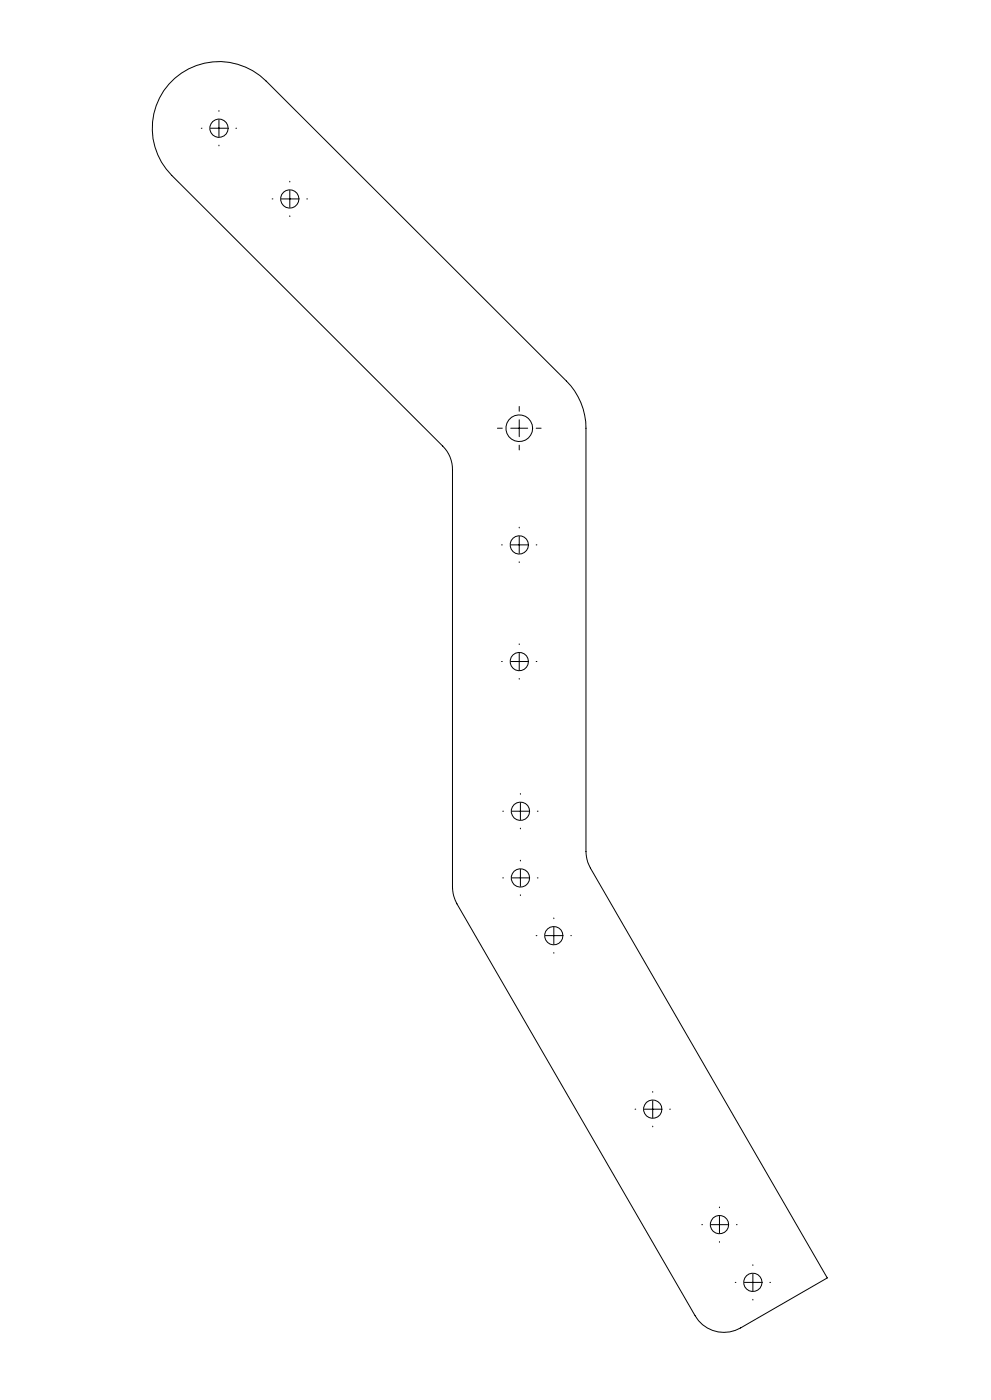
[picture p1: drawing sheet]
<svg xmlns="http://www.w3.org/2000/svg" width="297mm" height="420mm" viewBox="0 0 297 420" stroke-linecap="round" stroke-linejoin="round" font-family="sans-serif">
<g fill="none" stroke="#000" stroke-width=".3">
<path d="M50.6 25.2a20 20 0 0 1 29.2-.9l90 90a20 20 0 0 1 5.8 14.2v126.9a10.5 10.5 0 0 0 1.4 5l70.9 123-25.9 15a10 10 0 0 1-13.7-3.7l-71.4-123.5a10.5 10.5 0 0 1-1.3-5v-125.3a9.8 9.8 0 0 0-2.9-7.1l-81.2-81.2a20.1 20.1 0 0 1-.9-27.4zM60.3 38.5h.2M63.1 38.5h5.1M65.6 33.2v.2M65.6 35.9v5.1M70.7 38.5h.2M65.6 43.6v.2M81.6 59.7h.2M84.3 59.7h5.1M86.9 54.4v.2M86.9 57.1v5.1M91.9 59.7h.2"/>
<path d="M86.9 64.8v.2M149.1 128.5h1.4M153.1 128.5h5.1M155.6 121.9v1.5M155.6 125.9v5.1M155.6 133.5v1.5M160.7 128.5h1.5M155.6 158.2v.2M150.3 163.5h.2M153.1 163.5h5.1M155.6 160.9v5.1M155.6 168.5v.3"/>
<path d="M160.7 163.5h.2M150.3 198.5h.2M153.1 198.5h5.1M155.6 193.2v.2M155.6 195.9v5.1M160.7 198.5h.2M155.6 203.5v.2M156 238.1v.2M150.7 243.4h.2M153.4 243.4h5.1M156 240.8v5.1M156 248.4v.3"/>
<path d="M156 258.1v.2M161 243.4h.3M150.7 263.4h.2M153.4 263.4h5.1M156 260.8v5.1M156 268.4v.3M161 263.4h.3M166 275.4v.2M166 278.1v5.1M160.7 280.7h.2M163.4 280.7h5.1M166 285.8v.2"/>
<path d="M171.1 280.7h.1M190.3 332.8h.2M193.1 332.8h5.1M195.6 327.5v.2M195.6 330.2v5.1M195.6 337.8v.2M200.7 332.8h.2M210.3 367.4h.2M213.1 367.4h5.1M215.6 362.1v.2M215.6 364.9v5M215.6 372.5v.2"/>
<path d="M220.7 367.4h.2M225.6 379.4v.2M220.3 384.7h.3M223.1 384.7h5.1M225.6 382.2v5.1M225.6 389.8v.2M230.7 384.7h.2"/>
<circle cx="65.6" cy="38.5" r="2.74"/>
<circle cx="86.8" cy="59.7" r="2.76"/>
<circle cx="155.6" cy="128.5" r="4"/>
<circle cx="155.6" cy="163.5" r="2.75"/>
<circle cx="155.6" cy="198.5" r="2.75"/>
<circle cx="156" cy="243.4" r="2.75"/>
<circle cx="156" cy="263.4" r="2.75"/>
<circle cx="166" cy="280.7" r="2.75"/>
<circle cx="195.6" cy="332.7" r="2.75"/>
<circle cx="215.6" cy="367.4" r="2.75"/>
<circle cx="225.6" cy="384.7" r="2.76"/>
</g>
</svg>
